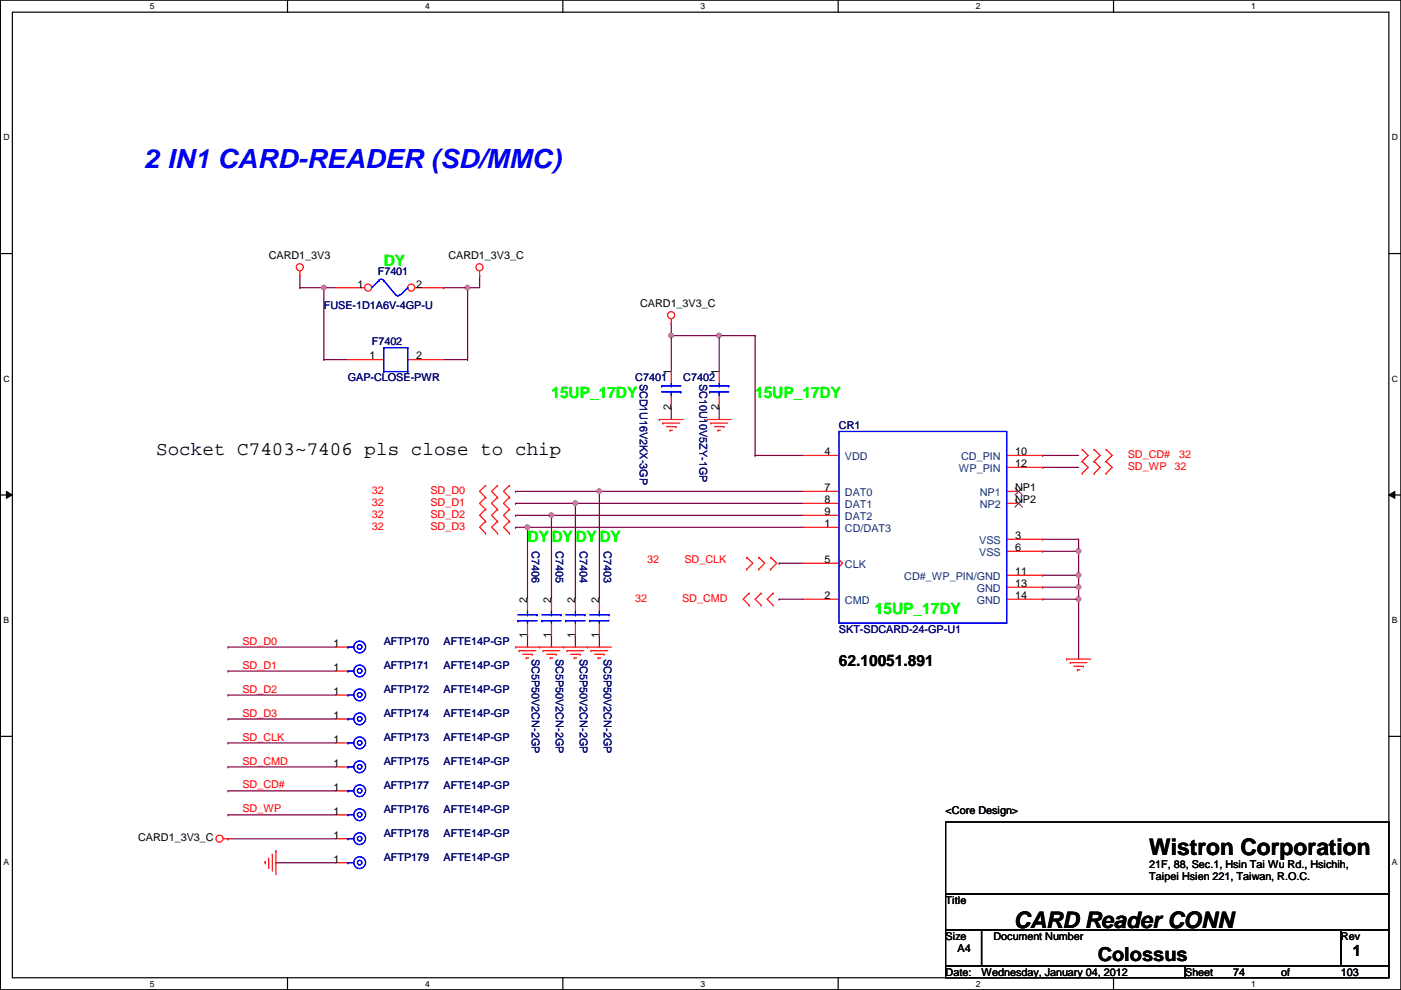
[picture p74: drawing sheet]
<svg xmlns="http://www.w3.org/2000/svg" width="297mm" height="210mm" viewBox="0 0 297 210" stroke-linecap="round" stroke-linejoin="round" font-family="sans-serif">
<defs><g id="words">
<text font-size="5.6" fill="#00f" x="30.6" y="35.6">2 IN1 CARD-READER (SD/MMC)</text>
<g font-size="4.8">
<text x="243.7" y="181.3">Wistron Corporation</text>
<text x="215" y="196.8">CARD Reader CONN</text>
</g>
<g font-size="4.1">
<text x="33.1" y="96.6">Socket C7403~7406 pls close to chip</text>
<text x="232.7" y="203.7">Colossus</text>
</g>
<g font-size="3.3" fill="#0f0">
<text x="81.4" y="56.5">DY</text>
<text x="116.9" y="84.4">15UP_17DY</text>
<text x="160.1" y="84.4">15UP_17DY</text>
<text x="111.8" y="114.9">DY</text>
<text x="116.9" y="114.9">DY</text>
<text x="122" y="114.9">DY</text>
<text x="127.1" y="114.9">DY</text>
<text x="185.5" y="130.1">15UP_17DY</text>
</g>
<g font-size="3.3">
<text x="177.9" y="141.3">62.10051.891</text>
<text x="286.8" y="202.8">1</text>
</g>
<g font-size="2.3">
<text x="57" y="54.9">CARD1_3V3</text>
<text x="95.1" y="54.9">CARD1_3V3_C</text>
<text x="75.8" y="61">1</text>
<text x="88.2" y="61">2</text>
<text x="135.7" y="65.1">CARD1_3V3_C</text>
<text x="78.3" y="76.2">1</text>
<text x="88.2" y="76.2">2</text>
<text x="142.3" y="79.5" transform="rotate(-90 142.3 79.5)">1</text>
<text x="152.4" y="79.5" transform="rotate(-90 152.4 79.5)">1</text>
<text x="142.3" y="86.9" transform="rotate(-90 142.3 86.9)">2</text>
<text x="152.4" y="86.9" transform="rotate(-90 152.4 86.9)">2</text>
<text x="174.8" y="96.5">4</text>
<text x="215.2" y="96.5">10</text>
<text x="215.2" y="99.1">12</text>
<text x="174.8" y="104.1">7</text>
<text x="174.8" y="106.7">8</text>
<text x="215.2" y="106.7">NP2</text>
<text x="215.2" y="104.1">NP1</text>
<text x="174.8" y="111.8">1</text>
<text x="174.8" y="109.2">9</text>
<text x="174.8" y="119.4">5</text>
<text x="215.2" y="114.3">3</text>
<text x="215.2" y="116.8">6</text>
<text x="215.2" y="121.9">11</text>
<text x="215.2" y="124.5">13</text>
<text x="111.8" y="127.8" transform="rotate(-90 111.8 127.8)">2</text>
<text x="116.9" y="127.8" transform="rotate(-90 116.9 127.8)">2</text>
<text x="122" y="127.8" transform="rotate(-90 122 127.8)">2</text>
<text x="127" y="127.8" transform="rotate(-90 127 127.8)">2</text>
<text x="174.8" y="127">2</text>
<text x="215.2" y="127">14</text>
<text x="70.7" y="137.2">1</text>
<text x="111.8" y="135.2" transform="rotate(-90 111.8 135.2)">1</text>
<text x="116.9" y="135.2" transform="rotate(-90 116.9 135.2)">1</text>
<text x="122" y="135.2" transform="rotate(-90 122 135.2)">1</text>
<text x="127" y="135.2" transform="rotate(-90 127 135.2)">1</text>
<text x="70.7" y="142.2">1</text>
<text x="70.7" y="147.3">1</text>
<text x="70.7" y="152.4">1</text>
<text x="70.7" y="157.5">1</text>
<text x="70.7" y="162.6">1</text>
<text x="70.7" y="167.6">1</text>
<text x="70.7" y="172.7">1</text>
<text x="200.5" y="172.6">&lt;Core Design&gt;</text>
<text x="29.3" y="178.4">CARD1_3V3_C</text>
<text x="70.7" y="177.8">1</text>
<text x="70.7" y="182.9">1</text>
<text x="243.7" y="184">21F, 88, Sec.1, Hsin Tai Wu Rd., Hsichih,</text>
<text x="200.5" y="191.6">Title</text>
<text x="243.7" y="186.6">Taipei Hsien 221, Taiwan, R.O.C.</text>
<text x="200.5" y="199.2">Size</text>
<text x="203" y="201.8">A4</text>
<text x="210.6" y="199.2">Document Number</text>
<text x="284.3" y="199.2">Rev</text>
<text x="200.5" y="206.8">Date:</text>
<text x="208.1" y="206.8">Wednesday, January 04, 2012</text>
<text x="251.3" y="206.8">Sheet</text>
<text x="261.4" y="206.8">74</text>
<text x="271.6" y="206.8">of</text>
<text x="284.3" y="206.8">103</text>
</g>
<g font-size="2.3" fill="#000080">
<text x="80.1" y="58.3">F7401</text>
<text x="68.7" y="65.6">FUSE-1D1A6V-4GP-U</text>
<text x="78.8" y="73.2">F7402</text>
<text x="73.7" y="80.9">GAP-CLOSE-PWR</text>
<text x="134.7" y="80.9">C7401</text>
<text x="135.6" y="81.3" transform="rotate(90 135.6 81.3)">SCD1U16V2KX-3GP</text>
<text x="144.9" y="80.9">C7402</text>
<text x="148.3" y="81.3" transform="rotate(90 148.3 81.3)">SC10U10V5ZY-1GP</text>
<text x="177.9" y="91">CR1</text>
<text x="112.8" y="116.9" transform="rotate(90 112.8 116.9)">C7406</text>
<text x="117.9" y="116.9" transform="rotate(90 117.9 116.9)">C7405</text>
<text x="122.9" y="116.9" transform="rotate(90 122.9 116.9)">C7404</text>
<text x="128" y="116.9" transform="rotate(90 128 116.9)">C7403</text>
<text x="81.4" y="136.7">AFTP170</text>
<text x="94.1" y="136.7">AFTE14P-GP</text>
<text x="177.9" y="134.2">SKT-SDCARD-24-GP-U1</text>
<text x="81.4" y="141.8">AFTP171</text>
<text x="94.1" y="141.8">AFTE14P-GP</text>
<text x="112.8" y="139.7" transform="rotate(90 112.8 139.7)">SC5P50V2CN-2GP</text>
<text x="117.9" y="139.7" transform="rotate(90 117.9 139.7)">SC5P50V2CN-2GP</text>
<text x="122.9" y="139.7" transform="rotate(90 122.9 139.7)">SC5P50V2CN-2GP</text>
<text x="128" y="139.7" transform="rotate(90 128 139.7)">SC5P50V2CN-2GP</text>
<text x="81.4" y="146.9">AFTP172</text>
<text x="94.1" y="146.9">AFTE14P-GP</text>
<text x="81.4" y="152">AFTP174</text>
<text x="94.1" y="152">AFTE14P-GP</text>
<text x="81.4" y="157.1">AFTP173</text>
<text x="94.1" y="157.1">AFTE14P-GP</text>
<text x="81.4" y="162.1">AFTP175</text>
<text x="81.4" y="167.2">AFTP177</text>
<text x="94.1" y="162.1">AFTE14P-GP</text>
<text x="94.1" y="167.2">AFTE14P-GP</text>
<text x="81.4" y="172.3">AFTP176</text>
<text x="94.1" y="172.3">AFTE14P-GP</text>
<text x="81.4" y="177.4">AFTP178</text>
<text x="94.1" y="177.4">AFTE14P-GP</text>
<text x="81.4" y="182.5">AFTP179</text>
<text x="94.1" y="182.5">AFTE14P-GP</text>
</g>
<g font-size="2.3" fill="#004080">
<text x="179.2" y="97.6">VDD</text>
<text x="203.3" y="100.2">WP_PIN</text>
<text x="203.8" y="97.6">CD_PIN</text>
<text x="179.2" y="105.2">DAT0</text>
<text x="179.2" y="107.8">DAT1</text>
<text x="207.7" y="107.8">NP2</text>
<text x="207.7" y="105.2">NP1</text>
<text x="179.2" y="112.9">CD/DAT3</text>
<text x="179.2" y="110.3">DAT2</text>
<text x="207.6" y="115.4">VSS</text>
<text x="207.6" y="117.9">VSS</text>
<text x="179.2" y="120.5">CLK</text>
<text x="191.7" y="123">CD#_WP_PIN/GND</text>
<text x="207.1" y="125.6">GND</text>
<text x="179.2" y="128.1">CMD</text>
<text x="207.1" y="128.1">GND</text>
</g>
<g font-size="2.3" fill="#f00">
<text x="239.1" y="97.1">SD_CD#</text>
<text x="239.1" y="99.7">SD_WP</text>
<text x="249" y="99.7">32</text>
<text x="250" y="97.1">32</text>
<text x="78.8" y="104.7">32</text>
<text x="78.8" y="107.3">32</text>
<text x="91.3" y="104.7">SD_D0</text>
<text x="91.3" y="107.3">SD_D1</text>
<text x="78.8" y="109.8">32</text>
<text x="78.8" y="112.4">32</text>
<text x="91.3" y="109.8">SD_D2</text>
<text x="91.3" y="112.4">SD_D3</text>
<text x="137.2" y="119.5">32</text>
<text x="145.1" y="119.5">SD_CLK</text>
<text x="134.7" y="127.6">32</text>
<text x="144.6" y="127.6">SD_CMD</text>
<text x="51.4" y="136.7">SD_D0</text>
<text x="51.4" y="141.8">SD_D1</text>
<text x="51.4" y="146.9">SD_D2</text>
<text x="51.4" y="151.9">SD_D3</text>
<text x="51.4" y="157">SD_CLK</text>
<text x="51.4" y="162.1">SD_CMD</text>
<text x="51.4" y="167.2">SD_CD#</text>
<text x="51.4" y="172.3">SD_WP</text>
</g>
<g font-size="1.8">
<text x="31.8" y="1.9">5</text>
<text x="90.1" y="1.9">4</text>
<text x="148.5" y="1.9">3</text>
<text x="206.9" y="1.9">2</text>
<text x="265.3" y="1.9">1</text>
<text x=".7" y="29.8">D</text>
<text x="295.1" y="29.8">D</text>
<text x=".7" y="80.9">C</text>
<text x="295.1" y="80.9">C</text>
<text x=".7" y="132.1">B</text>
<text x="295.1" y="132.1">B</text>
<text x=".7" y="183.3">A</text>
<text x="295.1" y="183.3">A</text>
<text x="31.8" y="209.2">5</text>
<text x="90.1" y="209.2">4</text>
<text x="148.5" y="209.2">3</text>
<text x="206.9" y="209.2">2</text>
<text x="265.3" y="209.2">1</text>
</g>
</g></defs>
<path d="M.1 0h296.9v209.8h-296.9zM2.6 2.6h291.9v204.7h-291.9z" fill="none" stroke="#000" stroke-width=".25"/>
<g fill="#fff">
<path d="M31.8 .3h1v2h-1z"/>
<path d="M31.8 207.6h1v1.9h-1z"/>
</g>
<path d="M61 0v2.6M61 207.3v2.5" fill="none" stroke="#000" stroke-width=".25"/>
<g fill="#fff">
<path d="M90.1 .3h1v2h-1z"/>
<path d="M90.1 207.6h1v1.9h-1z"/>
</g>
<path d="M119.3 0v2.6M119.3 207.3v2.5" fill="none" stroke="#000" stroke-width=".25"/>
<g fill="#fff">
<path d="M148.5 .3h1v2h-1z"/>
<path d="M148.5 207.6h1v1.9h-1z"/>
</g>
<path d="M177.7 0v2.6M177.7 207.3v2.5" fill="none" stroke="#000" stroke-width=".25"/>
<g fill="#fff">
<path d="M206.9 .3h1v2h-1z"/>
<path d="M206.9 207.6h1v1.9h-1z"/>
</g>
<path d="M236.1 0v2.6M236.1 207.3v2.5" fill="none" stroke="#000" stroke-width=".25"/>
<g fill="#fff">
<path d="M265.3 .3h.9v2h-.9z"/>
<path d="M265.3 207.6h.9v1.9h-.9z"/>
<path d="M.7 28.2h1.3v1.9h-1.3z"/>
<path d="M295.1 28.2h1.3v1.9h-1.3z"/>
<path d="M.7 79.3h1.3v2h-1.3z"/>
<path d="M295.1 79.3h1.3v2h-1.3z"/>
</g>
<path d="M.1 53.8h2.5M294.5 53.8h2.5" fill="none" stroke="#000" stroke-width=".25"/>
<g fill="#fff">
<path d="M.7 130.5h1.2v2h-1.2z"/>
<path d="M295.1 130.5h1.2v2h-1.2z"/>
</g>
<path d="M.1 104.9h2.5M294.5 104.9h2.5" fill="none" stroke="#000" stroke-width=".25"/>
<path d="M1.4 104.2l1.2 .7-1.2 .8zM294.5 104.9l1.2-.7v1.5z" fill="#000"/>
<path d="M1.4 104.2l1.2 .7-1.2 .8zM294.5 104.9l1.2-.7v1.5z" fill="none" stroke="#000" stroke-width=".21"/>
<g fill="#fff">
<path d="M.7 181.7h1.2v2h-1.2z"/>
<path d="M295.1 181.7h1.2v2h-1.2z"/>
</g>
<path d="M.1 156.1h2.5M294.5 156.1h2.5" fill="none" stroke="#000" stroke-width=".25"/>
<g fill="none" stroke="#800040" stroke-width=".25">
<path d="M63.6 58.5h.1M63.6 58.5v2.5M101.7 58.5h.1M101.7 58.5v2.5h-2.6M68.7 61h.1M68.7 61h2.5M99.1 61h.1M221.1 99.1h.1M221.1 96.6h.1M221.1 99.1h7.6M221.1 96.6h7.6M109.3 111.8h.1"/>
<path d="M109.3 111.8h61M111.8 111.8h.1M116.9 109.3h.1M116.9 109.3h53.4M122 106.7h.1M122 106.7h48.3M127.1 104.2h.1M127.1 104.2h43.2"/>
</g>
<circle cx="111.8" cy="111.8" r=".49" fill="#f0f"/>
<circle cx="111.8" cy="111.8" r=".49" fill="none" stroke="#f0f" stroke-width=".25"/>
<path d="M127.1 104.2h.1M127.1 104.2v22.8" fill="none" stroke="#800040" stroke-width=".25"/>
<circle cx="127.1" cy="104.2" r=".49" fill="#f0f"/>
<circle cx="127.1" cy="104.2" r=".49" fill="none" stroke="#f0f" stroke-width=".25"/>
<path d="M109.3 104.2h.1M109.3 106.7h.1M109.3 104.2h17.8M109.3 106.7h12.7M116.9 109.3h.1M116.9 109.3v17.7M111.8 134.7h.1M111.8 134.7v2.5M116.9 134.7h.1M116.9 134.7v2.5M127.1 134.7h.1M127.1 134.7v2.5" fill="none" stroke="#800040" stroke-width=".25"/>
<circle cx="116.9" cy="109.2" r=".49" fill="#f0f"/>
<circle cx="116.9" cy="109.2" r=".49" fill="none" stroke="#f0f" stroke-width=".25"/>
<path d="M111.8 111.8h.1M111.8 111.8v15.2M122 106.7h.1M122 106.7v20.3M122 134.7h.1M122 134.7v2.5" fill="none" stroke="#800040" stroke-width=".25"/>
<circle cx="122" cy="106.7" r=".49" fill="#f0f"/>
<circle cx="122" cy="106.7" r=".49" fill="none" stroke="#f0f" stroke-width=".25"/>
<path d="M109.3 109.3h.1M109.3 109.3h7.6M165.2 119.4h.1M165.2 119.4h5.1M221.1 114.3h.1M221.1 116.9h.1M221.1 114.3h7.6M221.1 116.9h7.6M228.7 116.9h.1M228.7 116.9v5.1M165.2 127h.1M165.2 127h5.1" fill="none" stroke="#800040" stroke-width=".25"/>
<circle cx="228.7" cy="116.9" r=".49" fill="#f0f"/>
<circle cx="228.7" cy="116.9" r=".49" fill="none" stroke="#f0f" stroke-width=".25"/>
<path d="M221.1 122h.1M221.1 122h7.6M228.7 127h.1M228.7 127v12.7" fill="none" stroke="#800040" stroke-width=".25"/>
<circle cx="228.7" cy="127" r=".49" fill="#f0f"/>
<circle cx="228.7" cy="127" r=".49" fill="none" stroke="#f0f" stroke-width=".25"/>
<path d="M221.1 124.5h.1M228.7 122h.1M228.7 122v2.5h-7.6" fill="none" stroke="#800040" stroke-width=".25"/>
<circle cx="228.7" cy="121.9" r=".49" fill="#f0f"/>
<circle cx="228.7" cy="121.9" r=".49" fill="none" stroke="#f0f" stroke-width=".25"/>
<path d="M221.1 127h.1M228.7 124.5h.1M228.7 124.5v2.5h-7.6" fill="none" stroke="#800040" stroke-width=".25"/>
<circle cx="228.7" cy="124.5" r=".49" fill="#f0f"/>
<circle cx="228.7" cy="124.5" r=".49" fill="none" stroke="#f0f" stroke-width=".25"/>
<path d="M142.3 68.6h.1M142.3 71.2h.1M142.3 68.6v2.6M142.3 71.2h10.2M152.5 86.4h.1M152.5 86.4v2.5" fill="none" stroke="#800040" stroke-width=".25"/>
<circle cx="152.5" cy="71.1" r=".49" fill="#f0f"/>
<circle cx="152.5" cy="71.1" r=".49" fill="none" stroke="#f0f" stroke-width=".25"/>
<circle cx="142.3" cy="71.1" r=".49" fill="#f0f"/>
<circle cx="142.3" cy="71.1" r=".49" fill="none" stroke="#f0f" stroke-width=".25"/>
<g fill="none" stroke="#800040" stroke-width=".25">
<path d="M68.7 76.2h.1M68.7 61h.1M68.7 76.2h5M68.7 61v15.2M142.3 71.2h.1M142.3 71.2v7.6M152.5 71.2h.1M152.5 71.2h7.6M152.5 71.2v7.6M160.1 71.2h.1M160.1 71.2v25.4M142.3 86.4h.1"/>
<path d="M142.3 86.4v2.5M160.1 96.6h.1M160.1 96.6h10.2M228.7 114.3h.1M228.7 114.3v2.6M48.3 137.2h.1M48.3 137.2h22.9M48.3 142.3h.1M48.3 147.4h.1M48.3 152.4h.1M48.3 157.5h.1M48.3 142.3h22.9"/>
<path d="M48.3 147.4h22.9M48.3 152.4h22.9M48.3 157.5h22.9M48.3 162.6h.1M48.3 167.7h.1M48.3 172.8h.1M48.3 177.8h.1M48.3 162.6h22.9M48.3 167.7h22.9M48.3 172.8h22.9M48.3 177.8h22.9M58.5 182.9h.1"/>
<path d="M58.5 182.9h12.7"/>
</g>
<circle cx="68.6" cy="61" r=".49" fill="#f0f"/>
<circle cx="68.6" cy="61" r=".49" fill="none" stroke="#f0f" stroke-width=".25"/>
<path d="M63.6 61h.1M63.6 61h5.1M94.1 76.2h5M99.1 76.2h.1M99.1 61h.1M99.1 61v15.2" fill="none" stroke="#800040" stroke-width=".25"/>
<circle cx="99.1" cy="61" r=".49" fill="#f0f"/>
<circle cx="99.1" cy="61" r=".49" fill="none" stroke="#f0f" stroke-width=".25"/>
<path d="M94.1 61h.1M94.1 61h5" fill="none" stroke="#800040" stroke-width=".25"/>
<g fill="none" stroke="#f00" stroke-width=".25">
<path d="M63.6 58.5h.1M63.6 57.4v1.1M101.7 58.5h.1M101.7 57.4v1.1M142.3 68.6h.1M142.3 67.6v1M142.3 78.8v2.5M152.5 78.8v2.5M139.8 88.9h.1M139.8 88.9h5.1M140.5 89.7h.1M140.5 89.7h3.6"/>
<path d="M141.3 90.5h2M142.1 91.2h.1M142.1 91.2h.5M142.3 83.9v2.5M143.3 90.5h.1M149.9 88.9h.1M149.9 88.9h5.1M150.7 89.7h.1M150.7 89.7h3.6M151.5 90.5h2M152.2 91.2h.1M152.2 91.2h.5"/>
<path d="M152.5 83.9v2.5M153.5 90.5h.1M229.4 97.8h.1M229.4 95.3h.1M229.4 97.8l1.3 1.3-1.3 1.3M229.4 95.3l1.3 1.3-1.3 1.2M232 95.3h.1M232 97.8h.1M232 95.3l1.3 1.3-1.3 1.2M232 97.8l1.3 1.3-1.3 1.3M234.5 97.8h.1M234.5 95.3h.1"/>
<path d="M234.5 97.8l1.3 1.3-1.3 1.3M234.5 95.3l1.3 1.3-1.3 1.2M103 110.5h.1M103 108h.1M103 105.5h.1M103 102.9h.1M103 113.1h.1M103 110.5l-1.3 1.3 1.3 1.3M103 105.5l-1.3 1.2 1.3 1.3M103 102.9l-1.3 1.3 1.3 1.3M103 108l-1.3 1.3 1.3 1.2M105.5 108h.1"/>
<path d="M105.5 110.5h.1M105.5 102.9h.1M105.5 105.5h.1M105.5 113.1h.1M105.5 108l-1.3 1.3 1.3 1.2M105.5 105.5l-1.3 1.2 1.3 1.3M105.5 110.5l-1.3 1.3 1.3 1.3M105.5 102.9l-1.3 1.3 1.3 1.3M108 110.5h.1M108 108h.1M108 105.5h.1M108 102.9h.1"/>
<path d="M108 113.1h.1M108 105.5l-1.2 1.2 1.2 1.3M108 110.5l-1.2 1.3 1.2 1.3M108 108l-1.2 1.3 1.2 1.2M108 102.9l-1.2 1.3 1.2 1.3M158.3 118.2h.1M158.3 118.2l1.3 1.2-1.3 1.3M160.9 118.2h.1M160.9 118.2l1.2 1.2-1.2 1.3M163.4 118.2h.1M163.4 118.2l1.3 1.2-1.3 1.3M229.4 100.4h.1"/>
<path d="M232 100.4h.1M234.5 100.4h.1M71.2 137.2h2.5M109.3 137.2h.1M109.3 137.2h20.3M110.1 138h.1M110.1 138h3.5M110.8 138.7h2.1M111.6 139.5h.1M111.6 139.5h.5M111.8 127v2.6M111.8 132.1v2.6"/>
<path d="M112.9 138.7h.1M114.4 137.2h.1M115.1 138h.1M115.1 138h3.6M115.9 138.7h2M116.7 139.5h.1M116.7 139.5h.5M116.9 127v2.6M116.9 132.1v2.6M117.9 138.7h.1M119.5 137.2h.1M120.2 138h.1"/>
<path d="M120.2 138h3.6M121 138.7h2M121.7 139.5h.1M121.7 139.5h.6M123 138.7h.1M124.5 137.2h.1M125.3 138h.1M125.3 138h3.6M126.1 138.7h2M126.8 139.5h.1M126.8 139.5h.5M127.1 127v2.6"/>
<path d="M127.1 132.1v2.6M128.1 138.7h.1M158.3 120.7h.1M158.8 125.8h.1M158.8 128.3h.1M158.8 125.8l-1.2 1.2 1.2 1.3M160.9 120.7h.1M161.4 128.3h.1M161.4 125.8h.1M161.4 125.8l-1.3 1.2 1.3 1.3M163.4 120.7h.1M163.9 125.8h.1"/>
<path d="M163.9 128.3h.1M163.9 125.8l-1.3 1.2 1.3 1.3M226.1 139.7h.1M226.1 139.7h5.1M71.2 152.4h2.5M71.2 142.3h2.5M71.2 147.4h2.5M226.9 140.5h.1M226.9 140.5h3.6M227.7 141.3h2M228.4 142h.1M228.4 142h.5"/>
<path d="M229.7 141.3h.1M47.3 177.8h1M48.3 177.8h.1M71.2 162.6h2.5M56.2 182.7h.1M56.2 182.7v.5M57 183.9h.1M57 181.9v2M57.7 181.1h.1M57.7 181.1v3.6M58.5 180.4h.1M58.5 180.4v5.1"/>
<circle cx="63.6" cy="56.7" r=".75"/>
<circle cx="101.7" cy="56.7" r=".75"/>
<circle cx="142.3" cy="66.8" r=".75"/>
<circle cx="46.5" cy="177.8" r=".75"/>
</g>
<path d="M200.5 174.3h94v15.2h-94zM200.5 189.5h94v7.6h-94zM200.5 197.1h7.6v7.7h-7.6zM208.1 197.1h76.2v7.7h-76.2zM284.3 197.1h10.2v7.7h-10.2zM200.5 204.8h50.8v2.5h-50.8zM251.3 204.8h43.2v2.5h-43.2z" fill="none" stroke="#000" stroke-width=".25"/>
<g fill="none" stroke="#00f" stroke-width=".25">
<path d="M140.3 81.8h.1M140.3 81.8h4.1M140.3 83.1h4.1M142.3 81.8h.1M142.3 83.1h.1M142.3 81.3v.5M142.3 83.1v.8M144.4 83.1h.1M150.4 83.1h.1M150.4 81.8h4.1M150.4 83.1h4.1M152.5 81.8h.1"/>
<path d="M152.5 83.1h.1M152.5 81.3v.5M152.5 83.1v.8M154.5 81.8h.1M73.7 137.2h.1M73.7 137.2h1.3M109.8 131.6h.1M109.8 131.6h4.1M109.8 130.3h4.1M111.8 131.6h.1M111.8 130.3h.1M111.8 129.6v.7"/>
<path d="M111.8 131.6v.5M113.9 130.3h.1M114.9 131.6h.1M114.9 131.6h4.1M114.9 130.3h4.1M116.9 131.6h.1M116.9 130.3h.1M116.9 129.6v.7M116.9 131.6v.5M119 130.3h.1M125 131.6h.1M125 131.6h4.1"/>
<path d="M125 130.3h4.1M127.1 131.6h.1M127.1 130.3h.1M127.1 129.6v.7M127.1 131.6v.5M129.1 130.3h.1M73.7 152.4h.1M73.7 142.3h.1M73.7 147.4h.1M73.7 152.4h1.3M73.7 142.3h1.3M73.7 147.4h1.3"/>
<path d="M73.7 162.6h.1M73.7 162.6h1.3"/>
<circle cx="76.3" cy="137.2" r=".49"/>
<circle cx="76.3" cy="137.2" r="1.25"/>
<circle cx="76.3" cy="142.3" r=".49"/>
<circle cx="76.3" cy="147.3" r=".49"/>
<circle cx="76.3" cy="152.4" r=".49"/>
<circle cx="76.3" cy="152.4" r="1.25"/>
<circle cx="76.3" cy="142.3" r="1.25"/>
<circle cx="76.3" cy="147.3" r="1.25"/>
<circle cx="76.3" cy="162.6" r=".49"/>
<circle cx="76.3" cy="162.6" r="1.25"/>
</g>
<circle cx="78" cy="61" r=".75" fill="#fff"/>
<g fill="none" stroke="#f00" stroke-width=".25">
<path d="M71.2 61h6.1"/>
<circle cx="78" cy="61" r=".75"/>
</g>
<circle cx="87.2" cy="61" r=".75" fill="#fff"/>
<g fill="none" stroke="#f00" stroke-width=".25">
<path d="M73.7 76.2h7.7M86.4 76.2h7.7M88 61h6.1M170.3 96.6h7.6M213.4 96.6h7.7M213.4 99.1h7.7M170.3 111.8h7.6M170.3 119.4h7.6M170.3 104.2h7.6M170.3 106.7h7.6M170.3 109.3h7.6M177.9 118.7l.7 .7-.7 .8"/>
<path d="M213.4 114.3h7.7M213.4 116.9h7.7M213.4 104.2h2.6M213.4 106.7h2.6M122 127v2.6M122 132.1v2.6M170.3 127h7.6M213.4 127h7.7M213.4 122h7.7M213.4 124.5h7.7M71.2 157.5h2.5M71.2 172.8h2.5"/>
<path d="M71.2 167.7h2.5M71.2 177.8h2.5M71.2 182.9h2.5"/>
<circle cx="87.2" cy="61" r=".75"/>
</g>
<g fill="none" stroke="#00f" stroke-width=".25">
<path d="M80.3 59.4a.77 .77 0 0 1 1.1 0M80.3 59.5h.1M80.3 59.5l-1.5 1.5M81.4 59.5h.1M81.4 59.5l2.5 3M81.4 73.7h.1M81.4 78.8h.1M81.4 73.7v5.1M81.4 73.7h5M81.4 78.8h5M84.8 62.4l-.4 .3-.5-.2M86.4 61h.1"/>
<path d="M86.4 73.7h.1M86.4 78.8h.1M86.4 61l-1.5 1.5M86.4 73.7v5.1M177.9 91.5h35.5v40.6h-35.5zM120 131.6h.1M120 131.6h4M120 130.3h4M122 131.6h.1M122 130.3h.1M122 129.6v.7M122 131.6v.5"/>
<path d="M124 130.3h.1M73.7 157.5h.1M73.7 157.5h1.3M73.7 172.8h.1M73.7 167.7h.1M73.7 177.8h.1M73.7 172.8h1.3M73.7 167.7h1.3M73.7 177.8h1.3M73.7 182.9h.1M73.7 182.9h1.3"/>
<circle cx="76.3" cy="157.5" r=".49"/>
<circle cx="76.3" cy="157.5" r="1.25"/>
<circle cx="76.3" cy="167.7" r=".49"/>
<circle cx="76.3" cy="177.8" r=".49"/>
<circle cx="76.3" cy="172.7" r=".49"/>
<circle cx="76.3" cy="177.8" r="1.25"/>
<circle cx="76.3" cy="172.7" r="1.25"/>
<circle cx="76.3" cy="167.7" r="1.25"/>
<circle cx="76.3" cy="182.9" r=".49"/>
<circle cx="76.3" cy="182.9" r="1.25"/>
</g>
<path d="M215.2 106l1.6 1.5M215.2 103.4l1.6 1.6M216.7 106l-1.5 1.5M216.7 103.4l-1.5 1.6" fill="none" stroke="#804000" stroke-width=".21"/>
<circle cx="111.8" cy="111.8" r=".49" fill="#f0f"/>
<circle cx="111.8" cy="111.8" r=".49" fill="none" stroke="#f0f" stroke-width=".25"/>
<circle cx="127.1" cy="104.2" r=".49" fill="#f0f"/>
<circle cx="127.1" cy="104.2" r=".49" fill="none" stroke="#f0f" stroke-width=".25"/>
<circle cx="116.9" cy="109.2" r=".49" fill="#f0f"/>
<circle cx="116.9" cy="109.2" r=".49" fill="none" stroke="#f0f" stroke-width=".25"/>
<circle cx="122" cy="106.7" r=".49" fill="#f0f"/>
<circle cx="122" cy="106.7" r=".49" fill="none" stroke="#f0f" stroke-width=".25"/>
<circle cx="228.7" cy="116.9" r=".49" fill="#f0f"/>
<circle cx="228.7" cy="116.9" r=".49" fill="none" stroke="#f0f" stroke-width=".25"/>
<circle cx="228.7" cy="127" r=".49" fill="#f0f"/>
<circle cx="228.7" cy="127" r=".49" fill="none" stroke="#f0f" stroke-width=".25"/>
<circle cx="228.7" cy="121.9" r=".49" fill="#f0f"/>
<circle cx="228.7" cy="121.9" r=".49" fill="none" stroke="#f0f" stroke-width=".25"/>
<circle cx="228.7" cy="124.5" r=".49" fill="#f0f"/>
<circle cx="228.7" cy="124.5" r=".49" fill="none" stroke="#f0f" stroke-width=".25"/>
<circle cx="152.5" cy="71.1" r=".49" fill="#f0f"/>
<circle cx="152.5" cy="71.1" r=".49" fill="none" stroke="#f0f" stroke-width=".25"/>
<circle cx="142.3" cy="71.1" r=".49" fill="#f0f"/>
<circle cx="142.3" cy="71.1" r=".49" fill="none" stroke="#f0f" stroke-width=".25"/>
<circle cx="68.6" cy="61" r=".49" fill="#f0f"/>
<circle cx="68.6" cy="61" r=".49" fill="none" stroke="#f0f" stroke-width=".25"/>
<circle cx="99.1" cy="61" r=".49" fill="#f0f"/>
<circle cx="99.1" cy="61" r=".49" fill="none" stroke="#f0f" stroke-width=".25"/>
<use href="#words"/>
</svg>
